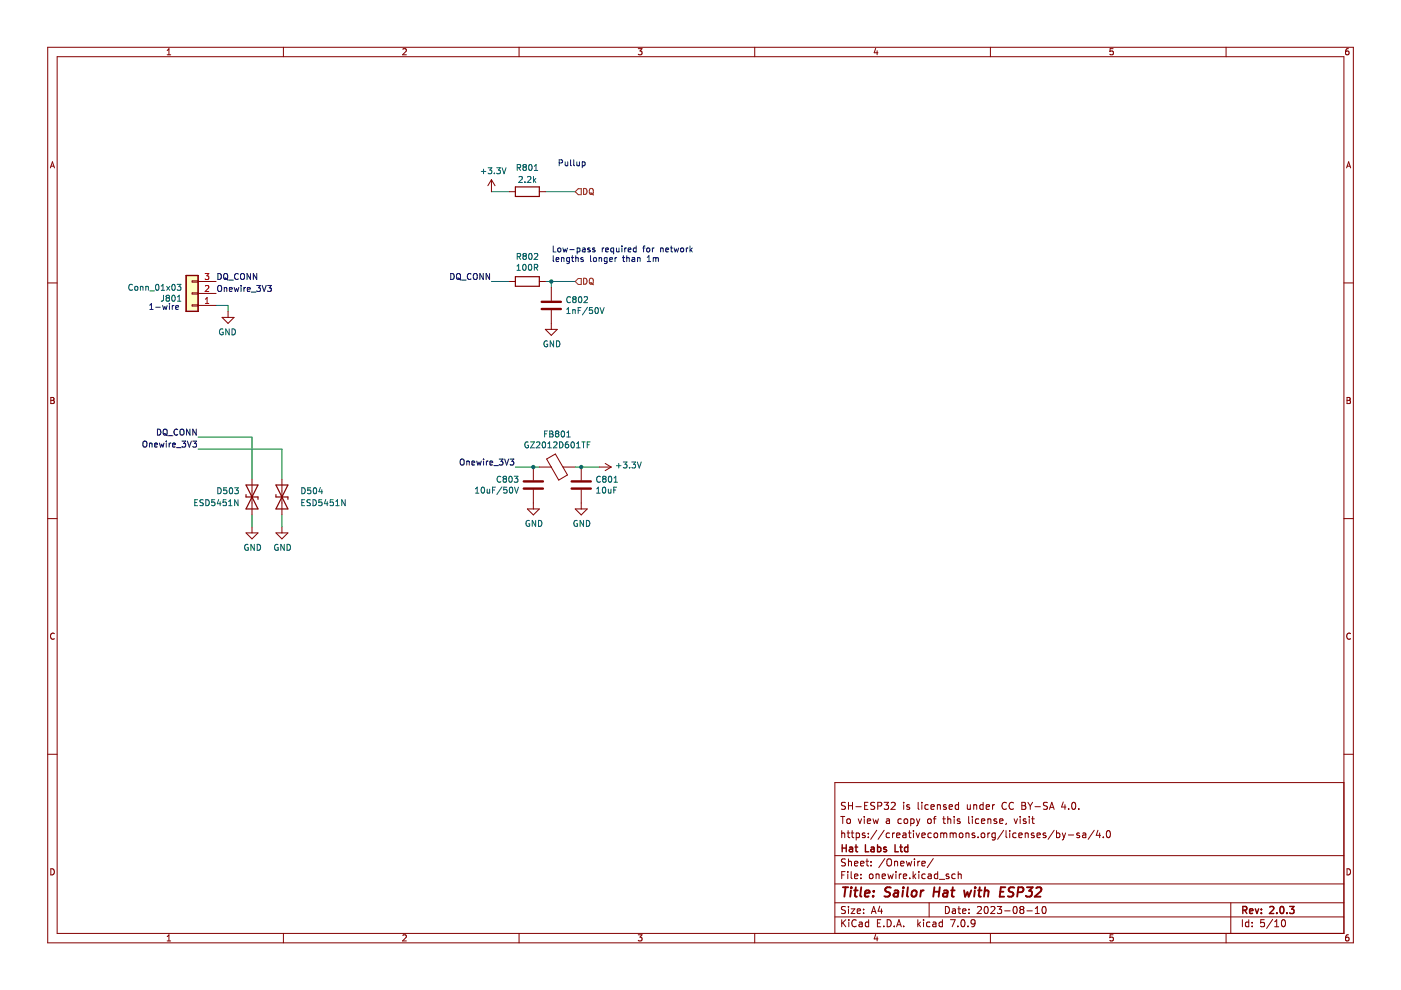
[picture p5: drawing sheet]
<svg xmlns="http://www.w3.org/2000/svg" width="297mm" height="210mm" viewBox="0 0 297 210" stroke-linecap="round" stroke-linejoin="round" font-family="sans-serif">
<g fill="none" stroke="#840000" stroke-width=".21">
<path d="M10.1 10h276.8v189.9h-276.8zM12.1 12h272.8v185.9h-272.8zM35.4 11.6h.8M35.4 10.7l.4-.4v1.3M60.1 10v2M85.4 10.4l.5-.1 .3 .4-.8 .9h.8M110.1 10v2M135.3 10.3h.8l-.4 .5 .4 .1v.6l-.2 .1-.6-.1M160 10v2M185.7 10.3l-.4 .9h.9M186 10.8v.8M210 10v2"/>
<path d="M236 10.3h-.6l-.1 .6h.6l.1 .6-.2 .1-.5-.1M260 10v2M285.9 10.3l-.4 .1-.2 .2v.8l.2 .2 .5-.1-.1-.6-.4-.1-.2 .3M10.7 35.6l.4-1.3 .5 1.3M10.8 35.2h.6M285.5 35.6l.4-1.3 .5 1.3M285.6 35.2h.6M10.1 60h2M284.9 60h2M10.8 84.3h.4l.3 .2-.3 .4 .3 .1v.3l-.2 .3h-.5zM10.8 84.9h.4M285.6 84.3h.4l.3 .2-.3 .4 .3 .1v.3l-.2 .3h-.5z"/>
<path d="M285.6 84.9h.4M10.1 110h2M284.9 110h2M11.5 134.4a.58 .58 0 0 0-.8 .5 .58 .58 0 0 0 .8 .5M286.3 134.4a.58 .58 0 0 0-.8 .5 .58 .58 0 0 0 .8 .5M10.1 159.9h2M284.9 159.9h2M178.2 173.1h.9M178.5 176.1v1.5M178.5 176.7l.2-.1 .3 .1 .1 .9M178.7 173.1v1.5M179.2 170.2l-.5-.1-.2 .2v.4l.6 .3 .1 .3-.2 .3-.6-.1"/>
<path d="M179.6 176.6h.6M179.6 173.8l.2-.2 .4 .2 .1 .5-.1 .2-.4 .1-.2-.1zM179.8 176.1v1.3l.4 .2M179.9 170.1v1.5M179.9 170.8h.8M180.5 176.6h.5M180.7 176.1v1.3l.3 .2M180.7 170.1v1.5M181.5 171h1.1M181.5 176.7l.5-.1 .2 .3-.1 .6h-.6M181.5 176.6v1.5M182 173.6l.3 1 .4-1"/>
<path d="M183.2 173.1v.2M183.2 173.6v1M183.3 170.8h.5M183.4 176.7l-.4-.1-.2 .2 .1 .2 .5 .2v.3h-.6M183.9 174.1l.7-.1-.1-.3-.4-.1-.2 .2 .1 .7h.5M184 170.1h-.7v1.5h.7M184.1 177.5v.1M184.1 176.7v.1M185.1 173.6l.3 1 .3-.7 .3 .7 .2-1M185.5 170.2l-.6-.1-.2 .2v.4l.6 .3 .2 .3-.3 .3-.6-.1M185.9 176l-1.3 2M186.1 170.9l.7-.1 .2-.2-.1-.3-.8-.2v1.5"/>
<path d="M187.5 176l-1.3 2M187.5 170.1h.9l-.5 .6 .4 .1v.7l-.2 .1-.6-.1M188 173.7h.5l.1 .9M188.6 176.7l-.4-.1-.3 .3 .1 .6h.6M188.6 174h-.5l-.2 .3 .2 .3 .5-.1M189 170.3l.5-.2 .3 .4-.9 1.1h.9M189.2 176.6v1M189.7 176.6l-.5 .3M190.1 177.1l.7-.1-.1-.3-.4-.1-.2 .2 .1 .7h.5M191.1 173.7l-.4-.1-.3 .3 .1 .6h.6M191.5 176.7h.5l.1 .9M191.6 170.1v.2"/>
<path d="M191.6 170.6v1M191.7 173.8l.3-.2 .4 .2 .1 .5-.2 .2-.3 .1-.3-.1zM192.1 177h-.5l-.2 .2 .2 .4 .5-.1M192.6 176.6h.6M192.8 176.1v1.3l.4 .2M192.8 170.7l-.3-.1-.3 .2 .1 .2 .5 .2v.3h-.6M193.1 173.7l.4-.1 .3 .3-.1 .6h-.6M193.1 173.6v1.5M193.7 176.1v.1M193.7 176.6v1M194.2 176.6l.4 1 .4-1M194.3 173.6l.4 1"/>
<path d="M194.7 174.6l-.4 .5M194.7 170.1v1.3l.2 .2M195 173.6l-.3 1M195.5 177.1l.7-.1-.1-.3-.4-.1-.2 .2v.7h.6M195.5 170.1v.2M195.5 170.6v1M196.7 173.8l.3-.2 .4 .2 .1 .5-.2 .2-.3 .1-.3-.1zM196.8 170.7l-.4-.1-.3 .3 .1 .6h.6M197.4 171.1l.7-.1-.1-.3-.4-.1-.2 .2 .1 .7h.5M197.5 176.7l-.5-.1-.3 .3 .2 .6h.6M197.9 173.6h.5M198.1 176.7l.2-.1 .4 .1 .1 .6-.1 .2-.4 .1-.2-.1z"/>
<path d="M198.4 173.1l-.3 .2v1.3M198.7 170.8l.2-.2 .4 .1 .1 .9M198.7 170.6v1M199.4 176.7l.5-.1 .2 .2M199.4 176.6v1M199.9 173.6h.5M200.1 176.8l.2-.2 .4 .1v.9M200.1 176.8v.8M200.1 173.1v1.3l.3 .2M200.6 170.7l-.4-.1-.2 .2 .1 .2 .5 .2v.3h-.6M200.9 173.8l.3-.2 .3 .1 .1 .9M200.9 173.1v1.5"/>
<path d="M201.2 171.1l.7-.1v-.3l-.5-.1-.2 .2 .1 .7h.6M201.4 176.7l.5-.1 .2 .2M201.4 176.6v1M202.1 176.8l.2-.2 .4 .1v.9M202.1 176.8v.8M202.3 173.1v.2M202.3 173.6v1M203.2 170.7l-.4-.1-.3 .3 .2 .6h.5M203.2 170.1v1.5M203.4 176.7l.3-.1 .4 .1 .1 .6-.2 .2-.3 .1-.3-.1zM203.5 173.7l-.3-.1-.3 .2 .1 .2 .5 .2v.3h-.6M204.8 176.6v1"/>
<path d="M204.8 176.7l.2-.1 .4 .1v.9M205.1 170.6l.1 .9 .3 .1 .2-.1M205.4 173.1v1.3l.2 .2M205.7 170.6v1M206.2 173.1v.2M206.2 173.6v1M206.4 170.8l.3-.2 .3 .1 .1 .9M206.4 170.6v1M206.7 176.7l-.4-.1-.2 .2 .1 .2 .5 .2v.3h-.6M207.4 177.5v.1M207.5 173.7l-.4-.1-.3 .3 .1 .6h.6M208.1 176.7l.2-.1 .4 .1 .1 .6-.1 .2-.4 .1-.2-.1z"/>
<path d="M208.1 174.1l.7-.1-.1-.3-.4-.1-.2 .2 .1 .7h.5M208.4 170.7l-.4-.1-.3 .3 .2 .6h.5M208.4 170.1v1.5M209.1 171.1l.7-.1-.1-.3-.4-.1-.2 .2 .1 .7h.5M209.4 176.6v1M209.4 173.8l.3-.2 .3 .1 .1 .9M209.4 173.6v1M209.9 176.6l-.5 .3M210.4 170.6v1M210.9 170.6l-.5 .3M211 176.7l-.4-.1-.3 .3 .1 .6h.6M211 176.6v1.2l-.3 .3-.3-.1"/>
<path d="M211.3 173.7l-.4-.1-.2 .2 .1 .2 .5 .2v.3h-.6M211.9 174.1l.8-.1-.1-.3-.4-.1-.3 .2 .1 .7h.6M212.8 176l-1.3 2M213.3 176.1v1.3l.2 .2M213.4 174.5l-.2 .3M213.4 170.3a.71 .71 0 0 0-1 .5 .71 .71 0 0 0 .7 .8l.3-.1M214.1 176.1v.1M214.1 176.6v1M214.9 170.3a.71 .71 0 0 0-1 .5 .71 .71 0 0 0 .7 .8l.3-.1M215 173.6l.4 1 .3-1M215.4 176.7l-.4-.1-.3 .3 .2 .6h.5M216 177.1l.7-.1v-.3l-.5-.1-.2 .2 .1 .7h.6"/>
<path d="M216.3 173.1v.2M216.3 173.6v1M216.7 170.1h.5l.2 .3-.2 .4 .2 .2 .1 .3-.3 .3h-.5zM216.7 170.8h.5M217.4 176.7l.2-.1 .3 .1 .1 .9M217.4 176.6v1M217.5 173.7l-.3-.1-.3 .2 .1 .2 .5 .2v.3h-.6M217.9 170.1l.5 .8M218.2 173.1v.2M218.2 173.6v1M218.4 170.9v.7M218.7 173.6h.6"/>
<path d="M218.9 170.1l-.5 .8M218.9 173.1v1.3l.4 .2M219.2 176.7l-.3-.1-.3 .2 .1 .2 .5 .2v.3h-.6M219.4 171h1.2M219.9 177.1l.7-.1-.1-.3-.4-.1-.2 .2v.7h.6M221.7 176.7l-.3-.1-.3 .2 .1 .2 .5 .2v.3h-.6M222.1 170.2l-.6-.1-.2 .2v.4l.6 .3 .2 .3-.3 .3-.6-.1M222.5 171.6l.5-1.5 .5 1.5M222.6 171.2h.8M223.5 176l-1.3 2M224 176.7l.4-.1 .3 .3-.1 .6h-.6M224 176.1v1.5"/>
<path d="M225.2 176.6l.4 1M225.4 170l-.3 1.1h.9M225.6 177.6l-.4 .5M225.8 170.6v1M225.9 176.6l-.3 1M226.5 177h1.1M226.6 171.5v.1M227.4 170.3l.2-.2a.8 .8 0 0 1 .5 .8 .8 .8 0 0 1-.5 .7l-.4-.6zM228.7 171.5v.1M228.9 176.7l-.4-.1-.2 .2 .1 .2 .5 .2v.3h-.6M229.6 176.7h.5l.1 .9M230.2 177h-.5l-.2 .2 .2 .4 .5-.1"/>
<path d="M232 176l-1.3 2M232.8 176l-.4 1.1h1M233.1 176.6v1M233.9 177.5v.1M234.7 176.2l.2-.1a.8 .8 0 0 1 .5 .8 .8 .8 0 0 1-.5 .7l-.3-.6zM284.9 165.9h-107.9v32M10.8 184.2a.66 .66 0 0 1 .7 .7 .66 .66 0 0 1-.7 .6zM35.4 198.6l.4-.4v1.3M35.4 199.5h.8M60.1 197.9v2M85.4 198.3l.5-.1 .3 .4-.8 .9h.8M110.1 197.9v2"/>
<path d="M135.3 198.2h.8l-.4 .5 .4 .1v.6l-.2 .1-.6-.1M160 197.9v2M177 194.4h107.9M177 191.4h107.9M177 187.4h107.9M177 181.4h107.9M178.5 185.5h.5M178.5 195v1.5M178.7 195.6l.6 .9M179.2 184.8h-.7v1.5M179.2 192.3l-.5-.1-.2 .1v.5l.6 .3 .1 .3-.2 .3-.6-.1M179.2 182.2l-.5-.1-.2 .1v.5l.6 .3 .1 .3-.2 .3-.6-.1"/>
<path d="M179.3 195l-.8 .9M179.7 184.8v.1M179.7 185.3v1M179.9 182.1v1.5M179.9 192.2v.1M179.9 192.7v1M179.9 182.7l.2-.1 .4 .1v.9M180 195v.1M180 195.5v1M180.5 192.7h.7l-.7 1h.7M180.5 184.8v1.3l.2 .2M181.2 185.8l.7-.1-.1-.3-.4-.1-.2 .2v.7h.6"/>
<path d="M181.2 183.1l.7-.1-.1-.3-.4-.1-.2 .2v.7h.6M181.5 195.1a.71 .71 0 0 0-1 .5 .71 .71 0 0 0 .7 .9l.3-.1M181.7 193.2l.8-.1-.1-.3-.4-.1-.3 .2 .1 .7h.6M182.2 195.6h.5l.1 .9M182.5 183.1l.7-.1-.1-.3-.4-.1-.2 .2v.7h.6M182.5 186.2v.1M182.5 185.4v.1M182.8 195.9h-.5l-.2 .2 .2 .4 .5-.1M183.1 193.6v.1M183.1 192.8v.1M183.6 182.6h.6M183.8 182.1v1.3l.4 .2"/>
<path d="M184.2 195.6l-.5-.1-.2 .3 .1 .6h.6M184.2 195v1.5M184.4 185.4l.2-.1 .4 .1 .1 .6-.1 .2-.4 .1-.2-.1zM184.7 183.5v.1M184.7 182.7v.1M184.7 193.7l.5-1.5 .5 1.5M184.9 193.3h.7M185.7 198.1l-.4 1h.9M185.7 185.4l.3-.1 .3 .1 .1 .9M185.7 185.3v1M186 198.6v.9M186 195.7h.5"/>
<path d="M186.5 192.1l-.3 1.1h.9M186.7 195h-.7v1.5h.7M186.9 192.7v1M187 185.8l.7-.1v-.3l-.5-.1-.2 .2 .1 .7h.6M187.4 196.4v.1M187.6 182l-1.3 2M188.1 195a.76 .76 0 0 1 .9 .7 .76 .76 0 0 1-.9 .8zM188.1 182.3l.3-.2a.5 .5 0 0 1 .6 .5v.5a.5 .5 0 0 1-.5 .5 .5 .5 0 0 1-.5-.5zM188.2 185.3l.3 1 .3-.7 .3 .7 .3-1M189.6 196.4v.1M189.7 182.7l.2-.1 .3 .1 .1 .9M189.7 182.6v1"/>
<path d="M190 184.8v.1M190 185.3v1M190.1 196.5l.5-1.5 .5 1.5M190.2 196.1h.8M190.7 185.3v1M191 183.1l.7-.1-.1-.3-.4-.1-.2 .2v.7h.6M191.1 185.3l-.4 .3M191.5 185.8l.7-.1v-.3l-.5-.1-.2 .2 .1 .7h.6M191.6 196.4v.1M192.2 182.6l.3 1 .2-.7 .3 .7 .3-1M192.9 186.2v.1M193.6 184.8v1.5"/>
<path d="M193.7 185.7l.5 .6M193.9 182.1v.1M193.9 182.6v1M194.2 185.3l-.6 .6M194.6 182.6v1M194.6 195v1.5M194.7 195.9l.5 .6M194.8 184.8v.1M194.8 185.3v1M195 182.6l-.4 .3M195.2 195.5l-.6 .6M195.5 183.1l.7-.1-.1-.3-.4-.1-.2 .2v.7h.6"/>
<path d="M195.8 195v.1M195.8 195.5v1M196.2 185.4l-.5-.1-.2 .3 .1 .6h.6M196.8 185.4h.6l.1 .9M197 191.4v3M197.2 195.6l-.5-.1-.2 .3 .1 .6h.6M197.5 185.7h-.5l-.3 .2 .3 .4 .5-.1M197.8 195.6h.6v.9M197.9 182l-1.3 2M198.4 195.9h-.5l-.2 .2 .2 .4 .5-.1M198.8 185.4l-.4-.1-.3 .3 .1 .6h.6M198.8 184.8v1.5"/>
<path d="M199.2 186.4h1.1M199.8 195.6l-.4-.1-.3 .3 .1 .6h.6M199.8 195v1.5M200.4 192.2a.76 .76 0 0 1 .9 .7 .76 .76 0 0 1-.9 .8zM201.2 185.4l-.4-.1-.2 .2 .1 .2 .5 .2v.3h-.6M201.5 195h1l-.6 1.5M201.9 192.8h.6l.1 .9M202.5 185.4l-.4-.1-.3 .3 .1 .6h.6M202.6 193.1h-.5l-.2 .2 .2 .4 .5-.1M203.1 192.7h.6M203.1 196.4v.1M203.2 185.4l.2-.1 .3 .1 .1 .9"/>
<path d="M203.2 184.8v1.5M203.3 192.2v1.3l.4 .2M203.9 195.1l.2-.1a.8 .8 0 0 1 .5 .7 .8 .8 0 0 1-.5 .8l-.4-.6zM204.1 193.2l.7-.1-.1-.3-.4-.1-.2 .2 .1 .7h.5M205.2 196.4v.1M205.4 193.6v.1M205.4 192.8v.1M206.7 195.6l-.3 .3h-.2l-.3-.3v-.3l.3-.3 .4 .1 .1 .2a1 1 0 0 1-.4 1.2h-.3M207.2 192.3l.6-.1 .3 .4-.9 1.1h.9M208.8 192.3l.2-.1a.8 .8 0 0 1 .5 .7 .8 .8 0 0 1-.5 .8l-.3-.6zM210 197.9v2M210.1 192.3l.6-.1 .2 .4-.9 1.1h.9"/>
<path d="M211.4 192.2h1l-.5 .6 .4 .1v.7l-.2 .1-.7-.1M213 193.1h1.2M214.9 192.3l.3-.1a.8 .8 0 0 1 .5 .7 .8 .8 0 0 1-.5 .8l-.4-.6zM216.5 192.8l-.3-.2 .3-.4 .4 .1 .2 .2-.3 .3M216.5 192.8l-.3 .3 .1 .5 .2 .1 .4-.1 .2-.2-.1-.4-.2-.2M216.5 192.8h.3M217.7 193.1h1.2M219.5 193.7h.9M219.5 192.6l.4-.4v1.5M221.1 192.3l.2-.1a.8 .8 0 0 1 .5 .7 .8 .8 0 0 1-.5 .8l-.4-.6zM236 198.2h-.6l-.1 .6h.6l.1 .6-.2 .1-.5-.1M260 197.9v2"/>
<path d="M261 191.4v6.5M263.4 195v1.5M264.8 195.6l-.5-.1-.3 .3 .2 .6h.6M264.8 195v1.5M265.5 196.4v.1M265.5 195.6v.1M268 195h-.7v.7l.2-.1h.5l.1 .3-.1 .5-.2 .1-.5-.1M269.8 194.9l-1.3 2M270.3 196.5h.8M270.3 195.4l.4-.4v1.5M271.8 195.1l.2-.1a.8 .8 0 0 1 .6 .7 .8 .8 0 0 1-.6 .8l-.3-.6zM285.6 184.2a.66 .66 0 0 1 .7 .7 .66 .66 0 0 1-.7 .6z"/>
<path d="M285.9 198.2l-.4 .1-.2 .2v.8l.2 .2 .5-.1-.1-.6-.4-.1-.2 .2"/>
</g>
<g fill="none" stroke="#840000" stroke-width=".3">
<path d="M178.6 179.1v1.5M178.6 179.8h.8M179.4 179.1v1.5M180.1 179.7h.6l.1 .9M180.8 180h-.5l-.2 .2 .2 .4 .5-.1M181.3 179.6h.5M181.5 179.1v1.3l.3 .2M183.5 179.1v1.5h.7M184.7 179.7h.6v.9M185.3 180h-.5l-.2 .2 .2 .4 .5-.1M186.1 179.7l.4-.1 .3 .3-.2 .6h-.5M186.1 179.1v1.5"/>
<path d="M187.9 179.7l-.3-.1-.3 .2 .1 .2 .5 .2v.3h-.6M189.8 179.1v1.5h.7M190.8 179.6h.5M191 179.1v1.3l.3 .2M192.5 179.7l-.4-.1-.3 .3 .1 .6h.6M192.5 179.1v1.5M263.5 193l.7-.1 .2-.2-.1-.4-.8-.1v1.5M263.9 193l.5 .7M264.9 193.2l.7-.2v-.2l-.5-.1-.2 .2 .1 .7h.6M266.1 192.7l.4 1 .4-1M267.4 193.5v.2M267.4 192.8v.1"/>
<path d="M269.2 192.3l.6-.1 .3 .4-1 1.1h1M270.7 193.5v.2M271.5 192.3l.2-.1a.8 .8 0 0 1 .5 .7 .8 .8 0 0 1-.5 .8l-.3-.6zM272.9 193.5v.2M273.4 192.2h1l-.5 .6 .4 .1v.6l-.2 .2-.7-.2"/>
</g>
<g fill="none" stroke="#840000" stroke-width=".4">
<path d="M178.7 188.1h1.1M179.3 188.1l-.3 2M180.4 188.8l-.1 1.3M180.5 188.1v.2M181.1 188.8h.8M181.5 188.1l-.3 1.7 .1 .2 .4 .1M182.6 188.1l-.2 1.7 .2 .3M183.4 189.4l1-.1-.1-.4h-.7l-.3 .9 .3 .3 .6-.1M185.1 189.9v.2M185.3 188.9l-.1 .2M188.9 188.2a.85 .85 0 0 0-1.1 .1l-.1 .6 .9 .5v.5a.85 .85 0 0 1-1.1 .1M189.6 188.9h.8l-.1 1.2"/>
<path d="M190.5 189.3l-.7 .1a.4 .4 0 0 0-.4 .3 .4 .4 0 0 0 .3 .4l.7-.1M191.5 188.8l-.2 1.3M191.5 188.1v.2M192.5 188.1l-.2 1.7 .2 .3M193.4 189l.1-.1a.5 .5 0 0 1 .9 .3l-.1 .5-.2 .3a.5 .5 0 0 1-.9-.3zM195.3 188.8l-.2 1.3M195.8 188.8l-.4 .1-.2 .3M198 189.1h1.1M198.1 188.1l-.2 2M199.3 188.1l-.3 2M200.1 188.9h.8l-.1 1.2M200.9 189.3l-.7 .1a.4 .4 0 0 0-.3 .3 .4 .4 0 0 0 .2 .4l.7-.1"/>
<path d="M201.6 188.8h.8M202 188.1l-.2 1.7 .1 .2 .3 .1M204.4 188.8l.2 1.3 .5-.9 .3 .9 .5-1.3M206.7 188.8l-.2 1.3M206.8 188.1v.2M207.4 188.8h.7M207.7 188.1l-.2 1.7 .1 .2 .4 .1M208.8 189l.3-.2 .4 .1v1.2M208.9 188.1l-.3 2M212.1 189.1h.6M213.2 188.1h-1l-.2 2h.9M215 188.2a.85 .85 0 0 0-1 .1l-.1 .6 .9 .5-.1 .5a.85 .85 0 0 1-1 .1"/>
<path d="M215.8 189.2h.7l.4-.2a.51 .51 0 0 0-.2-.9h-.8l-.2 2M217.7 188.1h1.3l-.8 .8 .5 .2-.1 .8-.3 .2h-.5l-.3-.2M219.7 188.3l.3-.2h.5l.2 .2 .1 .4-.1 .3-1.3 1.1h1.2"/>
</g>
<path d="M39.5 58.4h2.5v7.6h-2.5z" fill-rule="evenodd" fill="#ffffc2"/>
<path d="M109.3 39.6h5v2.1h-5zM39.5 58.4h2.5v7.6h-2.5zM109.3 58.7h5v2h-5zM52.2 104.9v.5h2.5v.5M52.2 102.8h2.5l-2.5 5.1h2.5zM58.5 104.9v.5h2.5v.5M58.5 102.8h2.5l-2.5 5.1h2.5z" fill="none" stroke="#840000" stroke-width=".25"/>
<path d="M104.2 40.6h3.8M104.2 59.7h3.8M115.6 40.6h6.4M115.6 59.7h6.4M116.9 59.7v1.3M45.8 64.8h2.6v1.2M42 95.2h17.8v6.4M42 92.7h11.4v8.9M109.3 99h5M122 99h5M53.4 109.2v2.5M59.8 109.2v2.5" fill="none" stroke="#009600" stroke-width=".21"/>
<g fill="none" stroke="#0000c2" stroke-width=".21">
<path d="M118.6 34.6l.6-.1v-.5l-.6-.1v1.3M119.8 34.3l.1 .8 .5-.1M120.4 34.3v.9M121 33.9v1.1l.2 .2M121.6 33.9v1.1l.2 .2M122.3 34.3l.1 .8 .4-.1M122.8 34.3v.9M123.5 34.4l.3-.1 .3 .3-.2 .5h-.4M123.5 34.3v1.3M117.3 52.1v1.3h.6M117.3 54.2v1.1l.2 .2M117.9 55l.6-.1-.1-.2-.3-.1-.2 .2 .1 .6h.4"/>
<path d="M118.3 52.7l.2-.1 .4 .1-.1 .7-.5-.1zM119 54.7h.5l.1 .8M119 54.6v.9M119.3 52.6l.3 .8 .2-.6 .3 .6 .2-.8M120.7 54.7l-.3-.1-.3 .3 .1 .5h.5M120.7 54.6v1l-.2 .3-.3-.1M120.8 52.9h1M121.2 54.6h.4M121.3 54.2v1.1l.3 .2M122.1 54.7h.4l.1 .8M122.1 54.2v1.3M122.4 52.6h.3l.3 .2-.2 .6h-.4"/>
<path d="M122.4 52.6v1.2M123.5 52.6h.5l.1 .8M123.6 54.7l-.3-.1-.1 .2v.2l.4 .1v.3h-.4M124.1 52.9l-.6 .2 .1 .3h.5M125.1 52.6h-.3l-.2 .2 .1 .1 .4 .2v.3h-.5M125.2 54.2v1.1l.2 .2M125.9 54.7l.2-.1 .3 .1v.7l-.5-.1zM126.1 52.6h-.3l-.2 .2 .1 .1 .4 .2v.3h-.5M127 54.7h.5l.1 .8M127 54.6v.9M127.7 52.6v.8M128 52.6l-.3 .2"/>
<path d="M128.4 53l.6-.1v-.3h-.4l-.2 .2 .1 .6h.5M128.7 54.7l-.4-.1-.2 .3 .1 .5h.5M128.7 54.6v1l-.2 .3-.3-.1M129.3 55l.6-.1-.1-.2-.4-.1-.1 .2v.6h.5M130.1 52.6h-.4l-.2 .2 .1 .6h.5M130.1 52.6v1.2M130.4 54.6v.9M130.7 52.6l.1 .8 .4-.1M130.8 54.6l-.4 .3M131.2 52.6v.8M131.9 52.1v.2M131.9 52.6v.8"/>
<path d="M132 54.6h.5M132.2 54.2v1.1l.3 .2M132.5 52.6v.8M132.8 52.6l-.3 .2M132.9 54.7h.5v.8M132.9 54.2v1.3M133.2 53l.6-.1-.1-.3h-.3l-.2 .2v.6h.5M134 54.7h.5l.1 .8M134.6 54.9l-.6 .3 .1 .3 .5-.1M134.9 52.6h-.4l-.2 .2 .1 .6h.5M134.9 52.1v1.3M135.2 54.7h.5v.8"/>
<path d="M135.2 54.6v.9M136.3 52.6h.4M136.7 52.1l-.3 .2v1.1M137.2 52.7l.2-.1 .3 .1v.7l-.5-.1zM137.2 55.5h.8M137.2 54.6l.4-.4v1.3M138.3 52.6v.8M138.5 54.7l.4-.1 .1 .2M138.5 54.6v.9M138.7 52.6l-.4 .2M139 54.8l.2-.2 .3 .1 .1 .8M139 54.8v.7"/>
<path d="M140.1 52.7l.5-.1v.8M140.1 52.6v.8M141.2 53l.6-.1-.1-.3h-.4l-.1 .2v.6h.5M142.1 52.6h.5M142.3 52.1v1.1l.3 .2M142.9 52.6l.3 .8 .2-.6 .2 .6 .3-.8M144.4 52.7l.1-.1 .4 .1-.1 .7-.4-.1zM145.5 52.6v.8M145.9 52.6l-.4 .2M146.3 52.1v1.3M146.4 52.9l.4 .5M146.8 52.6l-.5 .5"/>
<path d="M31.8 65.6h.7M31.8 64.7l.3-.4v1.3M33 65.1h1M34.5 64.8l.2 .8 .3-.6 .2 .6 .2-.8M35.9 64.3v.2M35.9 64.8v.8M36.5 64.8v.8M36.9 64.8l-.4 .2M37.3 65.2l.6-.1-.1-.3h-.4l-.1 .1v.7h.5"/>
</g>
<g fill="none" stroke="#0f0f0f" stroke-width=".21">
<path d="M46.2 58a.64 .64 0 0 1 .7 .6 .64 .64 0 0 1-.7 .7zM47.5 58.2l.2-.2a.43 .43 0 0 1 .6 .4v.4a.42 .42 0 0 1-.5 .5 .42 .42 0 0 1-.4-.5zM47.7 59l.6 .4M48.5 59.4h1M50.5 58.1a.56 .56 0 0 0-.8 .5 .56 .56 0 0 0 .8 .5M51.1 58.2l.2-.2a.43 .43 0 0 1 .5 .4v.4a.42 .42 0 0 1-.4 .5 .42 .42 0 0 1-.4-.5zM53.1 58v1.3l-.7-1.3v1.3M54.4 58v1.3l-.7-1.3v1.3M95.6 58a.64 .64 0 0 1 .7 .6 .64 .64 0 0 1-.7 .7zM96.8 58.2l.3-.2a.43 .43 0 0 1 .5 .4v.4a.42 .42 0 0 1-.4 .5 .42 .42 0 0 1-.4-.5zM97 59l.7 .4M97.9 59.4h.9"/>
<path d="M99.9 58.1a.56 .56 0 0 0-.8 .5 .56 .56 0 0 0 .8 .5M100.4 58.2l.2-.2a.43 .43 0 0 1 .6 .4v.4a.42 .42 0 0 1-.4 .5 .42 .42 0 0 1-.5-.5zM102.5 58v1.3l-.8-1.3v1.3M103.8 58v1.3l-.7-1.3v1.3M46.2 60.7l.3-.2a.43 .43 0 0 1 .5 .5v.4a.42 .42 0 0 1-.4 .4 .42 .42 0 0 1-.4-.4zM47.5 61v.8M47.5 61.1l.5-.1 .1 .8M48.6 61.4l.6-.1v-.3h-.4l-.2 .1 .1 .6h.5M49.7 61l.2 .8 .2-.6 .3 .6 .2-.8M51.1 60.5v.1M51.1 61v.8M51.7 61v.8"/>
<path d="M52.1 61l-.4 .2M52.4 61.4l.6-.1v-.3h-.4l-.2 .1 .1 .6h.5M53.3 61.9h1M54.4 60.5h.8l-.4 .5 .4 .1v.6l-.2 .1-.6-.1M55.6 60.5l.4 1.3 .4-1.3M56.7 60.5h.8l-.4 .5 .4 .1v.6l-.2 .1-.6-.1M30.5 93.6l.1-.1a.43 .43 0 0 1 .5 .4v.5a.42 .42 0 0 1-.4 .4 .42 .42 0 0 1-.4-.4zM31.7 93.9v.9M31.7 94.1l.5-.1v.8M32.8 94.4l.6-.1-.1-.3-.3-.1-.2 .2v.6h.5M33.4 91a.64 .64 0 0 1 .7 .6 .64 .64 0 0 1-.7 .7zM33.8 93.9l.2 .9 .3-.6 .2 .6 .3-.9"/>
<path d="M34.7 91.2l.2-.2a.43 .43 0 0 1 .5 .4v.4a.42 .42 0 0 1-.4 .5 .42 .42 0 0 1-.4-.5zM34.8 92l.7 .4M35.3 93.5v.1M35.3 93.9v.9M35.7 92.4h.9M35.9 93.9v.9M36.2 93.9l-.3 .3M36.6 94.4l.6-.1-.1-.3-.3-.1-.2 .2v.6h.5M37.4 94.9h1M37.7 91.1a.56 .56 0 0 0-.8 .5 .56 .56 0 0 0 .8 .5M38.2 91.2l.3-.2a.43 .43 0 0 1 .5 .4v.4a.42 .42 0 0 1-.4 .5 .42 .42 0 0 1-.4-.5zM38.6 93.5h.8l-.5 .5 .4 .1v.6l-.2 .1-.5-.1"/>
<path d="M39.7 93.5l.5 1.3 .4-1.3M40.3 91v1.3l-.8-1.3v1.3M40.9 93.5h.8l-.5 .5 .4 .1v.6l-.2 .1-.5-.1M41.6 91v1.3l-.7-1.3v1.3M97.6 97.5l.3-.2a.43 .43 0 0 1 .5 .5v.4a.42 .42 0 0 1-.4 .4 .42 .42 0 0 1-.4-.4zM99 97.8v.8M99 97.9l.4-.1 .1 .8M100 98.2l.6-.1v-.3h-.4l-.2 .1 .1 .6h.5M101.1 97.8l.2 .8 .3-.6 .2 .6 .2-.8M102.5 97.3v.2M102.5 97.8v.8M103.1 97.8v.8"/>
<path d="M103.5 97.8l-.4 .2M103.9 98.2l.6-.1-.1-.3h-.4l-.1 .1v.6h.5M104.7 98.7h1M105.8 97.3h.8l-.4 .5 .4 .1v.6l-.2 .1-.6-.1M107 97.3l.4 1.3 .4-1.3M108.1 97.3h.8l-.4 .5 .4 .1v.6l-.2 .1-.6-.1"/>
</g>
<path d="M123.7 40a.64 .64 0 0 1 .8 .6 .64 .64 0 0 1-.8 .6zM122 59.7l.6-.7h.6v1.3h-.6zM122.6 40h.6v1.3h-.6l-.6-.7zM123.7 59a.64 .64 0 0 1 .8 .6 .64 .64 0 0 1-.8 .7zM125 40.1l.2-.1a.43 .43 0 0 1 .6 .4v.4a.42 .42 0 0 1-.4 .4 .42 .42 0 0 1-.5-.4zM125 59.2l.2-.2a.43 .43 0 0 1 .6 .4v.4a.42 .42 0 0 1-.4 .5 .42 .42 0 0 1-.5-.5zM125.2 40.9l.7 .4M125.2 60l.7 .4" fill="none" stroke="#725600" stroke-width=".21"/>
<path d="M114.9 65.5h4M114.9 64h4M111 103.6h4.1M111 102.1h4.1M121.2 103.6h4.1M121.2 102.1h4.1" fill="none" stroke="#840000" stroke-width=".51"/>
<g fill="none" stroke="#840000" stroke-width=".21">
<path d="M104.2 38.1l-.8 1.3M104.2 38.1v2.5M104.2 38.1l.8 1.3M40.7 59.6h1.3v.2h-1.3zM42 59.7h3.8M108 40.6h1.3M108 59.7h1.3M114.3 40.6h1.3M114.3 59.7h1.3M40.7 62.1h1.3v.2h-1.3zM40.7 64.6h1.3v.3h-1.3zM42 64.8h3.8"/>
<path d="M42 62.2h3.8M47.1 67.3h2.5l-1.2 1.3zM48.4 66v1.3M115.6 69.8h2.6l-1.3 1.3zM116.9 61v2.7M116.9 65.8v4M113.1 99v2.8M114.3 99h2.6M115.9 97.3l1.8-1 2.6 4.4-1.8 1.1zM119.4 99h2.6M123.2 99v2.8M127 99h2.6"/>
<path d="M128.3 98.3l1.3 .7M129.6 99l-1.3 .8M52.2 113h2.5l-1.3 1.3zM53.4 101.6v7.6M53.4 111.7v1.3M58.5 113h2.5l-1.2 1.3zM59.8 101.6v7.6M59.8 111.7v1.3M111.8 107.9h2.5l-1.2 1.3zM113.1 103.8v4.1M122 107.9h2.5l-1.3 1.3zM123.2 103.8v4.1"/>
</g>
<g fill="none" stroke="#006464" stroke-width=".21">
<path d="M102 36.3h1M102.5 35.9v.9M103.5 35.6h.8l-.4 .4 .3 .2v.5l-.2 .1-.5-.1M104.8 36.7v.1M105.3 35.6h.8l-.4 .4 .3 .2v.5l-.2 .1-.5-.1M106.4 35.6l.5 1.2 .4-1.2M109.7 35.5h.6v-.5l-.6-.1v1.2M110 35.5l.4 .6M110 37.5l.5-.1 .3 .4-.8 .9h.8M111.1 35.4l-.2-.2 .2-.3h.3l.2 .2-.2 .3M111.1 35.4l-.2 .3v.3l.2 .1h.4l.1-.2v-.2l-.2-.3M111.1 35.4h.3"/>
<path d="M111.3 38.6v.1M111.8 37.5l.5-.1 .3 .4-.8 .9h.8M112.2 35l.2-.1a.68 .68 0 0 1 .4 .6 .68 .68 0 0 1-.4 .6l-.3-.4zM113.1 37.4v1.3M113.2 38.2l.4 .5M113.3 36.1h.7M113.3 35.2l.4-.3v1.2M113.6 37.8l-.5 .5M109.6 57.3h.7M109.6 56.4l.4-.4v1.3M109.7 54.4l.6-.1v-.4l-.6-.2v1.3M110 54.4l.4 .6"/>
<path d="M110.9 56.2l.2-.2a.68 .68 0 0 1 .5 .7 .68 .68 0 0 1-.5 .6l-.3-.5zM111.1 54.3l-.2-.3 .2-.3h.3l.2 .3-.2 .3M111.1 54.3l-.2 .2v.4l.2 .1 .4-.1 .1-.1v-.3l-.2-.2M111.1 54.3h.3M112.1 56.2l.2-.2a.68 .68 0 0 1 .5 .7 .68 .68 0 0 1-.5 .6l-.3-.5zM112.2 53.9l.2-.2a.68 .68 0 0 1 .4 .7 .68 .68 0 0 1-.4 .6l-.3-.5zM113.3 56.7h.6l.1-.5-.7-.2v1.3M113.3 53.9l.5-.2 .2 .4-.8 .9h.8M113.6 56.7l.4 .6M28.1 60.4a.56 .56 0 0 0-.8 .5 .56 .56 0 0 0 .8 .5M28.6 60.8l.2-.1 .4 .1-.1 .7-.5-.1zM29.8 60.8h.5v.8"/>
<path d="M29.8 60.7v.9M30.9 60.8h.5l.1 .8M30.9 60.7v.9M31.8 61.7h.9M33.1 60.4l.2-.1a.68 .68 0 0 1 .4 .6 .68 .68 0 0 1-.4 .7l-.3-.5zM34.2 61.6h.7M34.2 60.6l.3-.3v1.3M34.7 62.6l-.1 1.1-.4 .2M35.3 60.7l.7 .9M35.5 63.1l-.3 .3 .1 .3 .2 .2 .3-.1 .1-.2v-.2l-.2-.3M35.5 63.1l-.3-.2 .3-.3h.2l.2 .2-.2 .3M35.5 63.1h.2"/>
<path d="M36 60.7l-.7 .9M36.5 62.7l.2-.1a.68 .68 0 0 1 .5 .6 .68 .68 0 0 1-.5 .7l-.3-.5zM36.6 60.3h.1a.68 .68 0 0 1 .5 .6 .68 .68 0 0 1-.5 .7 .84 .84 0 0 1-.1-1.3zM37.6 60.3h.8l-.5 .5 .4 .1v.5l-.2 .2-.5-.2M37.6 63.9h.8M37.6 63l.4-.4v1.3M47.3 69.8a.58 .58 0 0 0-.8 .6 .58 .58 0 0 0 .8 .5v-.4h-.2M48.6 69.7v1.3l-.7-1.3v1.3M49.2 69.7a.64 .64 0 0 1 .7 .7 .64 .64 0 0 1-.7 .6zM116 72.3a.58 .58 0 0 0-.7 .6 .58 .58 0 0 0 .8 .5v-.4h-.2M117.4 72.3v1.2l-.7-1.2v1.2M118 72.3a.64 .64 0 0 1 .7 .6 .64 .64 0 0 1-.7 .6z"/>
<path d="M120.2 65.6l.3-.4v1.3M120.2 66.5h.7M120.9 63a.56 .56 0 0 0-.7 .5 .56 .56 0 0 0 .7 .5M121.4 65.6v.9M121.4 65.8l.5-.1 .1 .8M121.7 63.4l-.3 .3 .1 .3 .2 .2 .3-.1 .2-.2v-.2l-.3-.3M121.7 63.4l-.3-.2 .3-.3h.2l.3 .2-.3 .3M121.7 63.4h.2M122.6 65.8h.4M122.8 63l.1-.1a.68 .68 0 0 1 .5 .6 .68 .68 0 0 1-.5 .7l-.3-.5zM123.2 65.2h-.6v1.3M123.8 63l.5-.1 .3 .4-.8 .9h.8"/>
<path d="M124.6 65.2l-1.1 1.6M125.6 65.2h-.6l-.1 .6h.6l.1 .6-.2 .1-.5-.1M126.3 65.3l.1-.1a.68 .68 0 0 1 .5 .6 .68 .68 0 0 1-.5 .7l-.3-.5zM127.2 65.2l.5 1.3 .4-1.3M112 93.8a.58 .58 0 0 0-.7 .5 .58 .58 0 0 0 .8 .5v-.4h-.3M112.5 93.7h.8l-.8 1.3h.8M113.7 93.8l.5-.1 .3 .4-.8 .9h.8M115.1 93.8l.2-.1a.68 .68 0 0 1 .4 .6 .68 .68 0 0 1-.4 .7l-.3-.5zM115.5 92h.4M116.1 91.4h-.6v1.2M116.2 94.1l.3-.4v1.3M116.2 95h.7"/>
<path d="M116.6 91.4h.4l.2 .2-.2 .4 .2 .1 .1 .3-.3 .2h-.4zM116.6 92h.4M117.4 93.8l.5-.1 .2 .4-.8 .9h.8M118 91.9l-.2 .3v.3l.2 .1h.4l.1-.2v-.2l-.3-.3M118 91.9l-.2-.2 .2-.3h.2l.3 .2-.3 .3M118 91.9h.2M118.6 93.7a.64 .64 0 0 1 .8 .6 .64 .64 0 0 1-.8 .7zM119.1 91.5l.2-.1a.68 .68 0 0 1 .4 .6 .68 .68 0 0 1-.4 .6l-.3-.4zM120.2 91.7l.3-.3v1.2M120.2 92.6h.7M120.5 93.7l-.4 .1-.2 .2-.1 .7 .3 .3 .4-.2v-.6h-.4l-.3 .2M121.2 93.8l.2-.1a.68 .68 0 0 1 .4 .6 .68 .68 0 0 1-.4 .7l-.3-.5z"/>
<path d="M122.3 94.1l.3-.4v1.3M122.3 95h.7M123.4 93.7h.7M123.7 93.7v1.3M124.5 94.3h.4M125.1 93.7h-.6v1.3M130.7 98.7h1M131.2 98.3v.9M132.2 98h.7l-.4 .4 .4 .2v.5l-.2 .1-.5-.1M133.5 99.1v.1M134 98h.8l-.5 .4 .4 .2v.5l-.2 .1-.5-.1M135.1 98l.4 1.2 .5-1.2"/>
<path d="M41.3 106.6h.4M41.9 106h-.6v1.2h.6M43.1 106l-.7 .1v.3l.6 .3 .1 .3-.2 .2h-.5M43.6 106a.64 .64 0 0 1 .8 .6 .64 .64 0 0 1-.8 .6zM45.5 106h-.6v.6l.6-.1v.6l-.2 .1-.4-.1M46.2 103.4a.64 .64 0 0 1 .7 .6 .64 .64 0 0 1-.7 .7zM46.4 105.9l-.3 .9h.8M46.7 106.4v.8M47.9 106h-.6v.6l.6-.1v.6l-.1 .1-.5-.1M48.1 103.4h-.6l-.1 .6h.6l.1 .6-.2 .1-.5-.1M48.5 107.2h.7M48.5 106.3l.3-.3v1.2"/>
<path d="M48.8 103.5l.1-.1a.68 .68 0 0 1 .4 .6 .68 .68 0 0 1-.4 .7 .84 .84 0 0 1-.1-1.2zM49.8 103.4h.7l-.4 .5 .4 .1v.6l-.2 .1-.5-.1M50.5 106v1.2l-.7-1.2v1.2M52.6 115.5a.58 .58 0 0 0-.7 .6 .58 .58 0 0 0 .7 .5v-.5h-.2M53.9 115.4v1.3l-.7-1.3v1.3M54.5 115.4a.64 .64 0 0 1 .8 .7 .64 .64 0 0 1-.8 .6zM58.9 115.5a.58 .58 0 0 0-.7 .6 .58 .58 0 0 0 .8 .5v-.5h-.2M60.3 115.4v1.3l-.8-1.3v1.3M60.9 115.4a.64 .64 0 0 1 .7 .7 .64 .64 0 0 1-.7 .6zM64 103.4a.64 .64 0 0 1 .7 .6 .64 .64 0 0 1-.7 .7zM64 106.6h.4M64.6 106h-.6v1.2h.6"/>
<path d="M65.8 106l-.7 .1v.3l.6 .3 .1 .3-.2 .2h-.5M65.9 103.4h-.6l-.1 .6h.6l.1 .6-.2 .1-.5-.1M66.4 106a.64 .64 0 0 1 .7 .6 .64 .64 0 0 1-.7 .6zM66.5 103.5l.2-.1a.68 .68 0 0 1 .5 .6 .68 .68 0 0 1-.5 .7l-.3-.5zM67.9 103.4l-.3 .9h.8M68.2 103.8v.9M68.2 106h-.6v.6l.6-.1v.6l-.2 .1-.4-.1M69.1 105.9l-.3 .9h.8M69.4 106.4v.8M70.6 106h-.6v.6l.6-.1v.6l-.1 .1-.5-.1M71.2 107.2h.7M71.2 106.3l.3-.3v1.2"/>
<path d="M73.2 106v1.2l-.7-1.2v1.2M100.8 104.6h.7M100.8 103.6l.4-.3v1.3M102.1 103.4l.2-.1a.68 .68 0 0 1 .5 .6 .68 .68 0 0 1-.5 .7l-.3-.5zM103.3 103.7v.8l.5-.1M103.8 103.7v.9M104.4 103.9h.5M105 103.3h-.6v1.3M106.2 101.1a.56 .56 0 0 0-.8 .5 .56 .56 0 0 0 .8 .5M106.4 103.2l-1.1 1.7M106.9 101.5l-.2 .3v.3l.2 .1h.4l.1-.2v-.2l-.3-.3M106.9 101.5l-.2-.2 .2-.3h.2l.3 .2-.3 .3"/>
<path d="M106.9 101.5h.2M107.4 103.3h-.6v.6l.6-.1v.6l-.1 .2-.5-.2M108 101.1l.2-.1a.68 .68 0 0 1 .4 .6 .68 .68 0 0 1-.4 .6l-.3-.4zM108.1 103.4l.2-.1a.68 .68 0 0 1 .4 .6 .68 .68 0 0 1-.4 .7l-.3-.5zM109 101h.8l-.4 .5 .3 .1v.5l-.1 .1-.6-.1M109.1 103.3l.4 1.3 .4-1.3M112.2 110.4a.58 .58 0 0 0-.7 .6 .58 .58 0 0 0 .8 .5v-.4h-.2M113.6 110.3v1.3l-.8-1.3v1.3M114.2 110.3a.64 .64 0 0 1 .7 .7 .64 .64 0 0 1-.7 .6zM122.4 110.4a.58 .58 0 0 0-.7 .6 .58 .58 0 0 0 .8 .5v-.4h-.3M123.7 110.3v1.3l-.7-1.3v1.3M124.3 110.3a.64 .64 0 0 1 .8 .7 .64 .64 0 0 1-.8 .6z"/>
<path d="M126.5 103.6l.4-.3v1.3M126.5 104.6h.7M127.3 101.1a.56 .56 0 0 0-.8 .5 .56 .56 0 0 0 .8 .5M127.8 103.4l.2-.1a.68 .68 0 0 1 .5 .6 .68 .68 0 0 1-.5 .7l-.3-.5zM128 101.5l-.2 .3v.3l.2 .1h.4l.1-.2v-.2l-.2-.3M128 101.5l-.2-.2 .2-.3h.3l.2 .2-.2 .3M128 101.5h.3M129 103.7v.8l.5-.1M129.1 101.1l.2-.1a.68 .68 0 0 1 .4 .6 .68 .68 0 0 1-.4 .6l-.3-.4zM129.5 103.7v.9M130.1 103.9h.5M130.2 102.2h.7"/>
<path d="M130.2 101.3l.4-.3v1.2M130.7 103.3h-.6v1.3"/>
</g>
<path d="M43.5 58h.8l-.5 .5 .4 .1v.5l-.2 .2-.5-.2M43.5 64.3h.8M43.5 63.4l.4-.3v1.2M43.5 60.7l.5-.2 .3 .4-.8 .9h.8" fill="none" stroke="#a90000" stroke-width=".21"/>
<g fill="#009600">
<circle cx="123.2" cy="99" r=".46"/>
<circle cx="116.9" cy="59.7" r=".46"/>
<circle cx="113.1" cy="99" r=".46"/>
</g>
</svg>
